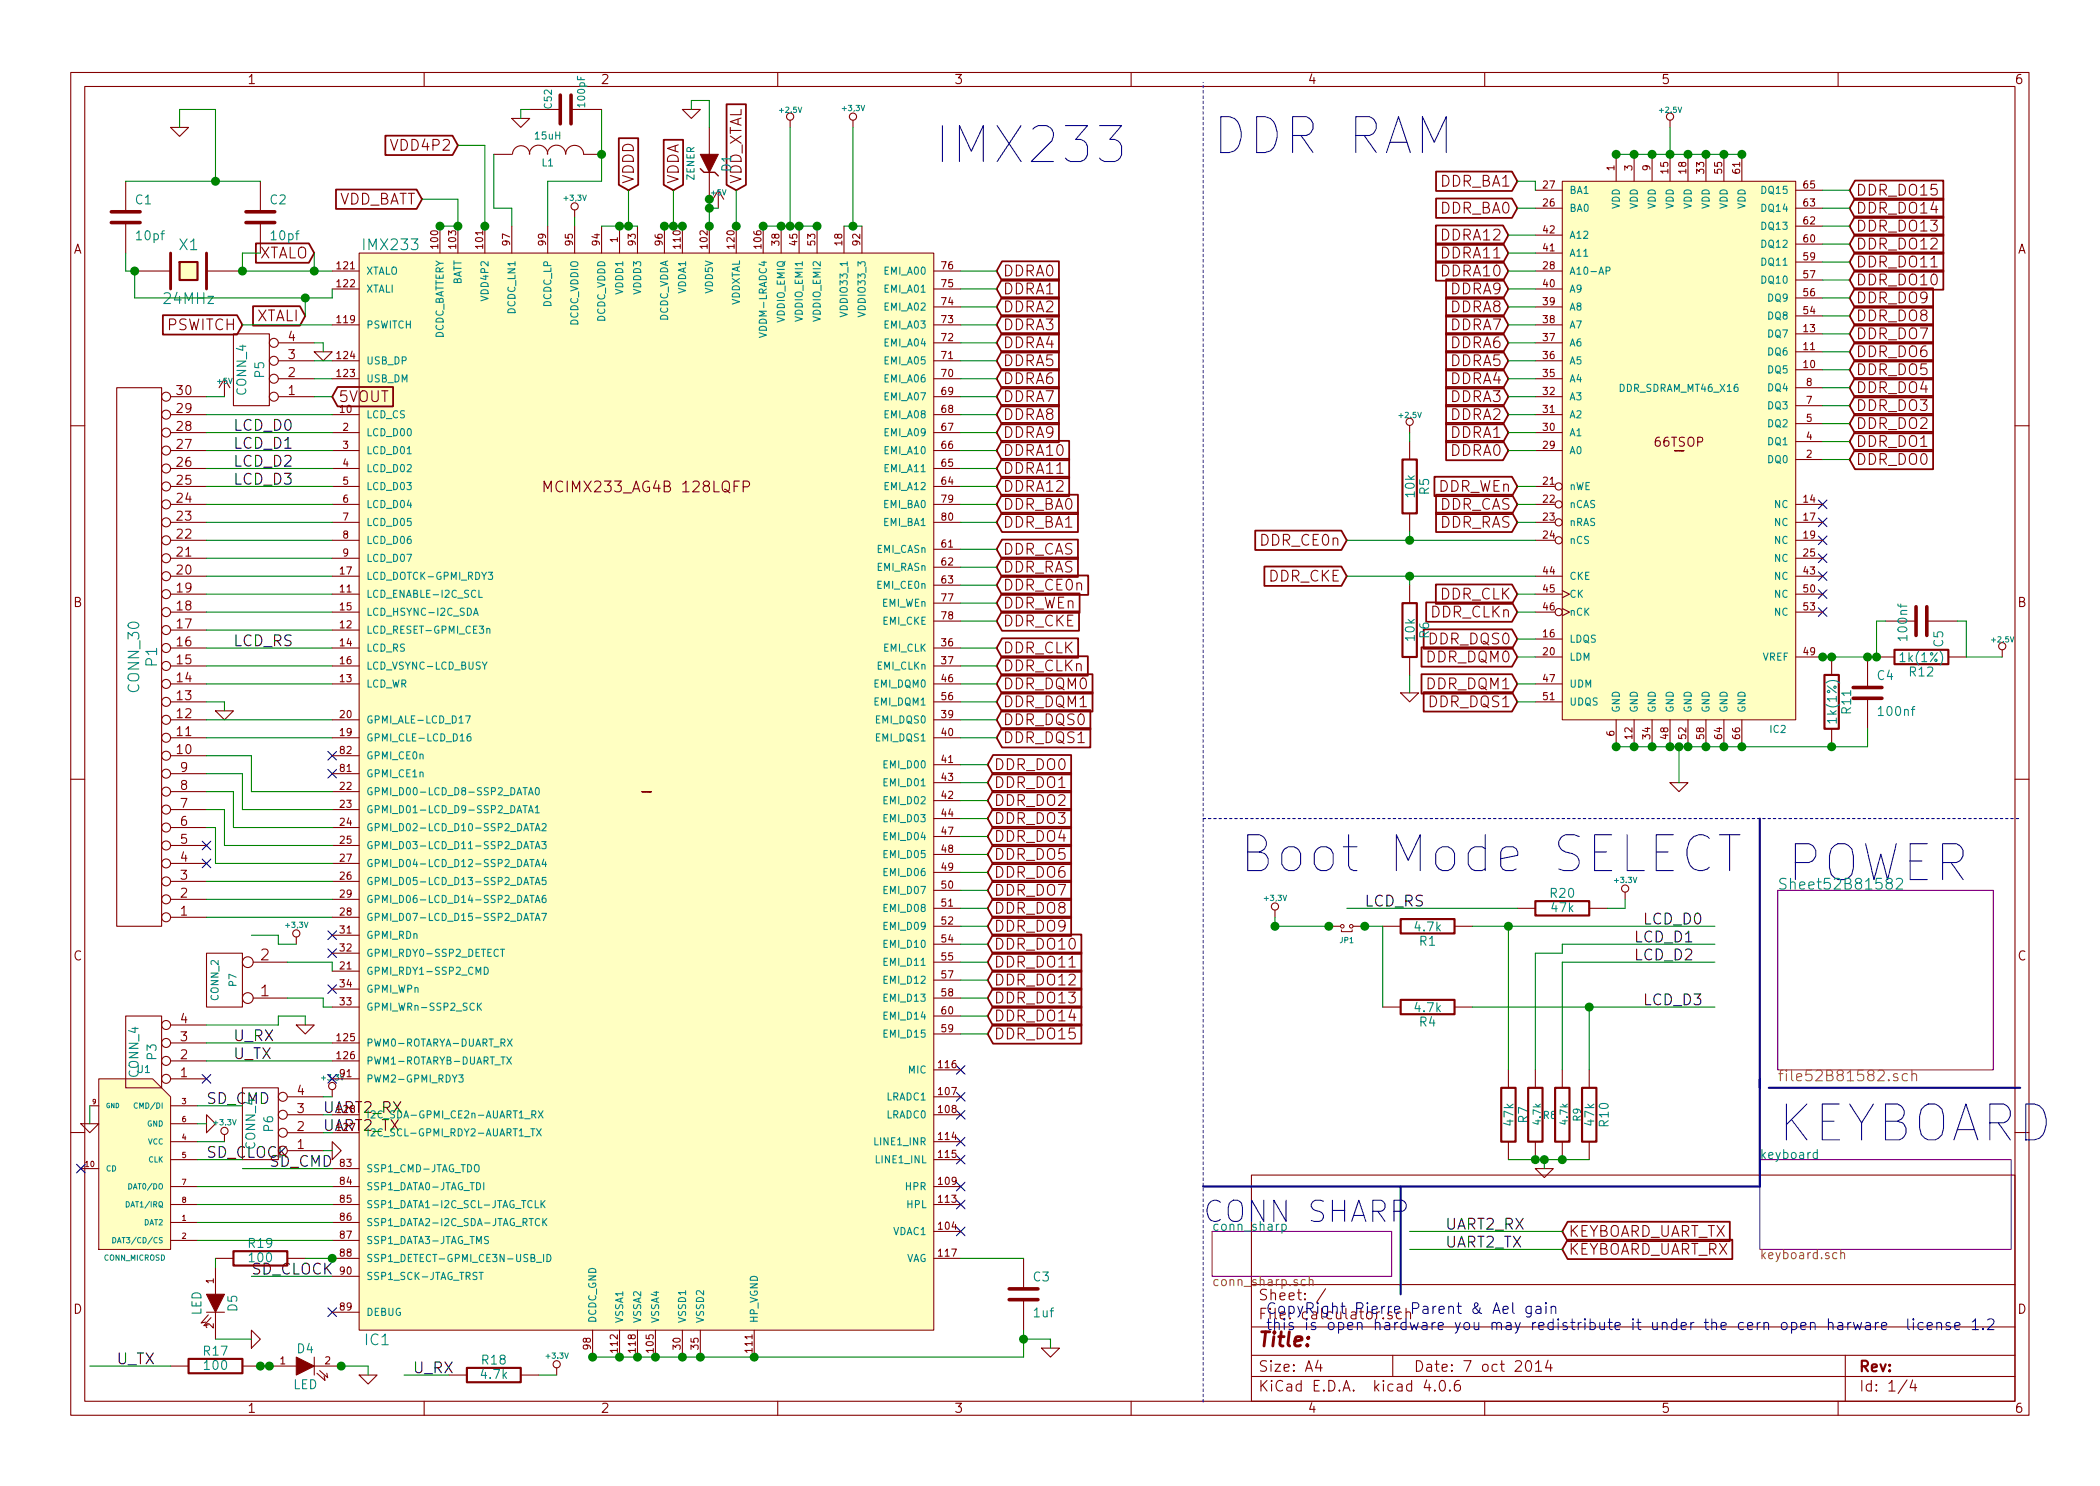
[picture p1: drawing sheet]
<svg xmlns="http://www.w3.org/2000/svg" width="297mm" height="210mm" viewBox="0 0 297 210" stroke-linecap="round" stroke-linejoin="round" font-family="sans-serif">
<defs><g id="words">
<g font-size="7.1" fill="#0000c2">
<text x="132.1" y="23.1">IMX233</text>
<text x="171.4" y="21.8">DDR RAM</text>
<text x="175.3" y="123.4">Boot Mode SELECT</text>
</g>
<g font-size="7.1" fill="#008484">
<text x="252.7" y="124.7">POWER</text>
<text x="251.5" y="161.5">KEYBOARD</text>
</g>
<text font-size="4.2" fill="#008484" x="170.2" y="173">CONN SHARP</text>
<text font-size="2.8" fill="#840000" x="178" y="190.5">Title:</text>
<g font-size="2.1" fill="#840000">
<text x="55.6" y="21.3">VDD4P2</text>
<text x="47.4" y="29">VDD_BATT</text>
<text x="89.7" y="26" transform="rotate(-90 89.7 26)">VDDD</text>
<text x="96" y="26" transform="rotate(-90 96 26)">VDDA</text>
<text x="104.9" y="26" transform="rotate(-90 104.9 26)">VDD_XTAL</text>
<text x="203.7" y="26.4">DDR_BA1</text>
<text x="262.5" y="27.7">DDR_DO15</text>
<text x="203.7" y="30.2">DDR_BA0</text>
<text x="204" y="34">DDRA12</text>
<text x="262.5" y="30.2">DDR_DO14</text>
<text x="262.5" y="32.8">DDR_DO13</text>
<text x="262.5" y="35.3">DDR_DO12</text>
<text x="36.3" y="36.6">XTALO</text>
<text x="141.9" y="41.7">DDRA1</text>
<text x="141.9" y="39.1">DDRA0</text>
<text x="204" y="36.6">DDRA11</text>
<text x="204" y="39.1">DDRA10</text>
<text x="205.1" y="41.7">DDRA9</text>
<text x="262.5" y="37.8">DDR_DO11</text>
<text x="262.5" y="40.4">DDR_DO10</text>
<text x="23.6" y="46.7">PSWITCH</text>
<text x="36.1" y="45.5">XTALI</text>
<text x="141.9" y="46.7">DDRA3</text>
<text x="141.9" y="44.2">DDRA2</text>
<text x="205.1" y="44.2">DDRA8</text>
<text x="205.1" y="46.7">DDRA7</text>
<text x="262.5" y="42.9">DDR_DO9</text>
<text x="262.5" y="45.5">DDR_DO8</text>
<text x="141.9" y="51.8">DDRA5</text>
<text x="141.9" y="49.3">DDRA4</text>
<text x="205.1" y="49.3">DDRA6</text>
<text x="205.1" y="51.8">DDRA5</text>
<text x="262.5" y="48">DDR_DO7</text>
<text x="262.5" y="50.5">DDR_DO6</text>
<text x="262.5" y="53.1">DDR_DO5</text>
<text x="47.9" y="56.9">5VOUT</text>
<text x="141.9" y="59.4">DDRA8</text>
<text x="141.9" y="56.9">DDRA7</text>
<text x="141.9" y="54.4">DDRA6</text>
<text x="205.1" y="54.4">DDRA4</text>
<text x="205.1" y="56.9">DDRA3</text>
<text x="205.1" y="59.4">DDRA2</text>
<text x="262.5" y="55.6">DDR_DO4</text>
<text x="262.5" y="58.2">DDR_DO3</text>
<text x="141.9" y="64.5">DDRA10</text>
<text x="141.9" y="62">DDRA9</text>
<text x="205.1" y="62">DDRA1</text>
<text x="205.1" y="64.5">DDRA0</text>
<text x="262.5" y="60.7">DDR_DO2</text>
<text x="262.5" y="63.2">DDR_DO1</text>
<text x="262.5" y="65.8">DDR_DO0</text>
<text x="77.7" y="69.7">MCIMX233_AG4B 128LQFP</text>
<text x="141.9" y="69.6">DDRA12</text>
<text x="141.9" y="67.1">DDRA11</text>
<text x="203.2" y="69.6">DDR_WEn</text>
<text x="141.9" y="74.7">DDR_BA1</text>
<text x="141.9" y="72.1">DDR_BA0</text>
<text x="178.4" y="77.2">DDR_CE0n</text>
<text x="203.5" y="74.7">DDR_RAS</text>
<text x="203.5" y="72.1">DDR_CAS</text>
<text x="141.9" y="83.6">DDR_CE0n</text>
<text x="141.9" y="81">DDR_RAS</text>
<text x="141.9" y="78.5">DDR_CAS</text>
<text x="179.3" y="82.3">DDR_CKE</text>
<text x="141.9" y="88.6">DDR_CKE</text>
<text x="141.9" y="86.1">DDR_WEn</text>
<text x="202.3" y="87.4">DDR_CLKn</text>
<text x="203.6" y="84.8">DDR_CLK</text>
<text x="141.9" y="95">DDR_CLKn</text>
<text x="141.9" y="92.5">DDR_CLK</text>
<text x="201.8" y="93.7">DDR_DQM0</text>
<text x="202.2" y="91.2">DDR_DQS0</text>
<text x="141.9" y="100.1">DDR_DQM1</text>
<text x="141.9" y="97.5">DDR_DQM0</text>
<text x="201.8" y="97.5">DDR_DQM1</text>
<text x="202.2" y="100.1">DDR_DQS1</text>
<text x="141.9" y="105.2">DDR_DQS1</text>
<text x="141.9" y="102.6">DDR_DQS0</text>
<text x="140.6" y="111.5">DDR_DO1</text>
<text x="140.6" y="109">DDR_DO0</text>
<text x="140.6" y="119.1">DDR_DO4</text>
<text x="140.6" y="116.6">DDR_DO3</text>
<text x="140.6" y="114">DDR_DO2</text>
<text x="140.6" y="124.2">DDR_DO6</text>
<text x="140.6" y="121.7">DDR_DO5</text>
<text x="140.6" y="131.8">DDR_DO9</text>
<text x="140.6" y="129.3">DDR_DO8</text>
<text x="140.6" y="126.7">DDR_DO7</text>
<text x="36.9" y="135.9">2</text>
<text x="140.6" y="136.9">DDR_DO11</text>
<text x="140.6" y="134.4">DDR_DO10</text>
<text x="36.9" y="141">1</text>
<text x="140.6" y="142">DDR_DO13</text>
<text x="140.6" y="139.4">DDR_DO12</text>
<text x="140.6" y="147.1">DDR_DO15</text>
<text x="140.6" y="144.5">DDR_DO14</text>
<text x="221.9" y="175">KEYBOARD_UART_TX</text>
<text x="221.9" y="177.5">KEYBOARD_UART_RX</text>
<text x="35.6" y="180.3">SD_CLOCK</text>
<text x="178" y="196.9">KiCad E.D.A. kicad 4.0.6</text>
<text x="178" y="194.1">Size: A4</text>
<text x="200" y="194.1">Date: 7 oct 2014</text>
<text x="263" y="194.1">Rev:</text>
<text x="263" y="196.9">Id: 1/4</text>
</g>
<g font-size="2.1" fill="#008484">
<text x="25.4" y="35.4">X1</text>
<text x="51.6" y="35.4">IMX233</text>
<text x="23.3" y="43">24MHz</text>
<text x="22.2" y="94.3" transform="rotate(-90 22.2 94.3)">P1</text>
<text x="19.7" y="97.8" transform="rotate(-90 19.7 97.8)">CONN_30</text>
<text x="251.5" y="125.9">Sheet52B81582</text>
<text x="51.7" y="190.3">IC1</text>
</g>
<g font-size="2.1">
<text x="33" y="63.5">LCD_D1</text>
<text x="33" y="61">LCD_D0</text>
<text x="33" y="68.6">LCD_D3</text>
<text x="33" y="66">LCD_D2</text>
<text x="33" y="91.4">LCD_RS</text>
<text x="193" y="128.3">LCD_RS</text>
<text x="232.4" y="130.8">LCD_D0</text>
<text x="231.1" y="133.3">LCD_D1</text>
<text x="231.1" y="135.9">LCD_D2</text>
<text x="232.4" y="142.2">LCD_D3</text>
<text x="33" y="149.9">U_TX</text>
<text x="33" y="147.3">U_RX</text>
<text x="29.2" y="156.2">SD_CMD</text>
<text x="29.2" y="163.8">SD_CLOCK</text>
<text x="204.5" y="174">UART2_RX</text>
<text x="204.5" y="176.5">UART2_TX</text>
<text x="16.5" y="193">U_TX</text>
<text x="58.4" y="194.3">U_RX</text>
</g>
<g font-size="2.1" fill="#848400">
<text x="251.5" y="153">file52B81582.sch</text>
<text x="178" y="184">Sheet: /</text>
</g>
<g font-size="2.1" fill="#008400">
<text x="45.7" y="157.5">UART2_RX</text>
<text x="45.7" y="160">UART2_TX</text>
<text x="38.1" y="165.1">SD_CMD</text>
</g>
<g font-size="2.1" fill="#0000c2">
<text x="179.1" y="185.9">CopyRight Pierre Parent &amp; Ael gain</text>
<text x="178" y="186.7">File: calculator.sch</text>
<text x="179.1" y="188.2">this is open hardware you may redistribute it under the cern open harware license 1.2</text>
</g>
<g font-size="1.8" fill="#840000">
<text x="35" y="11.9">1</text>
<text x="85" y="11.9">2</text>
<text x="135" y="11.9">3</text>
<text x="185" y="11.9">4</text>
<text x="235" y="11.9">5</text>
<text x="285" y="11.9">6</text>
<text x="10.4" y="35.9">A</text>
<text x="285.4" y="35.9">A</text>
<text x="40.8" y="53.3">2</text>
<text x="40.8" y="50.8">3</text>
<text x="40.8" y="48.3">4</text>
<text x="25.1" y="55.9">30</text>
<text x="25.1" y="58.4">29</text>
<text x="40.8" y="55.9">1</text>
<text x="25.1" y="63.5">27</text>
<text x="25.1" y="61">28</text>
<text x="234.1" y="63.2">66TSOP</text>
<text x="25.1" y="71.1">24</text>
<text x="25.1" y="68.6">25</text>
<text x="25.1" y="66">26</text>
<text x="25.1" y="76.2">22</text>
<text x="25.1" y="73.7">23</text>
<text x="25.1" y="81.3">20</text>
<text x="25.1" y="78.7">21</text>
<text x="25.1" y="83.8">19</text>
<text x="10.4" y="85.9">B</text>
<text x="25.1" y="88.9">17</text>
<text x="25.1" y="86.4">18</text>
<text x="285.4" y="85.9">B</text>
<text x="25.1" y="94">15</text>
<text x="25.1" y="91.4">16</text>
<text x="25.1" y="101.6">12</text>
<text x="25.1" y="99.1">13</text>
<text x="25.1" y="96.5">14</text>
<text x="25.1" y="106.7">10</text>
<text x="25.1" y="104.1">11</text>
<text x="25.6" y="111.8">8</text>
<text x="25.6" y="109.2">9</text>
<text x="25.6" y="119.4">5</text>
<text x="25.6" y="116.8">6</text>
<text x="25.6" y="114.3">7</text>
<text x="25.6" y="124.5">3</text>
<text x="25.6" y="121.9">4</text>
<text x="25.6" y="129.5">1</text>
<text x="25.6" y="127">2</text>
<text x="10.4" y="135.9">C</text>
<text x="285.4" y="135.9">C</text>
<text x="25.6" y="149.9">2</text>
<text x="25.6" y="147.3">3</text>
<text x="25.6" y="144.8">4</text>
<text x="25.6" y="152.4">1</text>
<text x="42.1" y="154.9">4</text>
<text x="42.1" y="160">2</text>
<text x="42.1" y="157.5">3</text>
<text x="42.1" y="162.6">1</text>
<text x="10.4" y="185.9">D</text>
<text x="285.4" y="185.9">D</text>
<text x="35" y="199.9">1</text>
<text x="85" y="199.9">2</text>
<text x="135" y="199.9">3</text>
<text x="185" y="199.9">4</text>
<text x="235" y="199.9">5</text>
<text x="285" y="199.9">6</text>
</g>
<g font-size="1.8" fill="#008484">
<text x="19.2" y="28.9">C1</text>
<text x="38.2" y="28.9">C2</text>
<text x="103.4" y="24.2" transform="rotate(-90 103.4 24.2)">D1</text>
<text x="19.4" y="34">10pf</text>
<text x="38.5" y="34">10pf</text>
<text x="37.4" y="53.4" transform="rotate(-90 37.4 53.4)">P5</text>
<text x="34.8" y="55.9" transform="rotate(-90 34.8 55.9)">CONN_4</text>
<text x="200.1" y="70.3" transform="rotate(-90 200.1 70.3)">10k</text>
<text x="202.1" y="69.9" transform="rotate(-90 202.1 69.9)">R5</text>
<text x="200.1" y="90.6" transform="rotate(-90 200.1 90.6)">10k</text>
<text x="202.1" y="90.3" transform="rotate(-90 202.1 90.3)">R6</text>
<text x="268.9" y="93.7">1k(1%)</text>
<text x="269.8" y="90.4" transform="rotate(-90 269.8 90.4)">100nf</text>
<text x="270.2" y="95.7">R12</text>
<text x="274.9" y="91.5" transform="rotate(-90 274.9 91.5)">C5</text>
<text x="261.8" y="100.9" transform="rotate(-90 261.8 100.9)">R11</text>
<text x="265.6" y="96.2">C4</text>
<text x="265.9" y="101.3">100nf</text>
<text x="259.8" y="102.1" transform="rotate(-90 259.8 102.1)">1k(1%)</text>
<text x="200.2" y="131.8">4.7k</text>
<text x="219.4" y="127">R20</text>
<text x="219.5" y="129.1">47k</text>
<text x="200.8" y="133.8">R1</text>
<text x="200.2" y="143.2">4.7k</text>
<text x="22.1" y="149.9" transform="rotate(-90 22.1 149.9)">P3</text>
<text x="200.8" y="145.2">R4</text>
<text x="19.6" y="152.4" transform="rotate(-90 19.6 152.4)">CONN_4</text>
<text x="38.6" y="160.1" transform="rotate(-90 38.6 160.1)">P6</text>
<text x="214.1" y="159.2" transform="rotate(-90 214.1 159.2)">47k</text>
<text x="216.1" y="158.8" transform="rotate(-90 216.1 158.8)">R7</text>
<text x="225.5" y="159.2" transform="rotate(-90 225.5 159.2)">47k</text>
<text x="227.5" y="159.4" transform="rotate(-90 227.5 159.4)">R10</text>
<text x="36.1" y="162.6" transform="rotate(-90 36.1 162.6)">CONN_4</text>
<text x="248.9" y="164">keyboard</text>
<text x="35.2" y="176.5">R19</text>
<text x="35.4" y="178.6">100</text>
<text x="171.4" y="174.1">conn_sharp</text>
<text x="33.6" y="185.5" transform="rotate(-90 33.6 185.5)">D5</text>
<text x="146.2" y="181.3">C3</text>
<text x="28.5" y="186.2" transform="rotate(-90 28.5 186.2)">LED</text>
<text x="28.9" y="191.8">R17</text>
<text x="42.1" y="191.5">D4</text>
<text x="146.3" y="186.4">1uf</text>
<text x="29" y="193.8">100</text>
<text x="41.4" y="196.5">LED</text>
<text x="68.1" y="195.1">4.7k</text>
<text x="68.2" y="193.1">R18</text>
</g>
<g font-size="1.8" fill="#848400">
<text x="248.9" y="178.1">keyboard.sch</text>
<text x="171.4" y="182">conn_sharp.sch</text>
</g>
<g font-size="1.4" fill="#008484">
<text x="78.1" y="15.3" transform="rotate(-90 78.1 15.3)">C52</text>
<text x="82.8" y="15" transform="rotate(-90 82.8 15)">100pF</text>
<text x="75.7" y="19.7">15uH</text>
<text x="76.7" y="23.5">L1</text>
<text x="98.2" y="25.5" transform="rotate(-90 98.2 25.5)">ZENER</text>
<text x="222" y="30">BA0</text>
<text x="222" y="27.4">BA1</text>
<text x="229.1" y="29.7" transform="rotate(-90 229.1 29.7)">VDD</text>
<text x="231.6" y="29.7" transform="rotate(-90 231.6 29.7)">VDD</text>
<text x="234.2" y="29.7" transform="rotate(-90 234.2 29.7)">VDD</text>
<text x="236.7" y="29.7" transform="rotate(-90 236.7 29.7)">VDD</text>
<text x="239.3" y="29.7" transform="rotate(-90 239.3 29.7)">VDD</text>
<text x="241.8" y="29.7" transform="rotate(-90 241.8 29.7)">VDD</text>
<text x="244.3" y="29.7" transform="rotate(-90 244.3 29.7)">VDD</text>
<text x="246.9" y="29.7" transform="rotate(-90 246.9 29.7)">VDD</text>
<text x="249.3" y="30">DQ14</text>
<text x="249.3" y="27.4">DQ15</text>
<text x="222" y="33.8">A12</text>
<text x="249.3" y="35">DQ12</text>
<text x="249.3" y="32.5">DQ13</text>
<text x="51.8" y="38.9">XTALO</text>
<text x="51.8" y="41.4">XTALI</text>
<text x="65.3" y="40.6" transform="rotate(-90 65.3 40.6)">BATT</text>
<text x="88.1" y="41.6" transform="rotate(-90 88.1 41.6)">VDDD1</text>
<text x="90.7" y="41.6" transform="rotate(-90 90.7 41.6)">VDDD3</text>
<text x="97" y="41.6" transform="rotate(-90 97 41.6)">VDDA1</text>
<text x="100.8" y="41.5" transform="rotate(-90 100.8 41.5)">VDD5V</text>
<text x="125.2" y="41.4">EMI_A01</text>
<text x="125.2" y="38.9">EMI_A00</text>
<text x="222" y="41.4">A9</text>
<text x="222" y="36.3">A11</text>
<text x="222" y="38.9">A10-AP</text>
<text x="249.3" y="40.1">DQ10</text>
<text x="249.3" y="37.6">DQ11</text>
<text x="51.8" y="46.5">PSWITCH</text>
<text x="69.1" y="42.3" transform="rotate(-90 69.1 42.3)">VDD4P2</text>
<text x="72.9" y="44.4" transform="rotate(-90 72.9 44.4)">DCDC_LN1</text>
<text x="78" y="43.5" transform="rotate(-90 78 43.5)">DCDC_LP</text>
<text x="81.8" y="46.2" transform="rotate(-90 81.8 46.2)">DCDC_VDDIO</text>
<text x="85.6" y="45.7" transform="rotate(-90 85.6 45.7)">DCDC_VDDD</text>
<text x="94.5" y="45.7" transform="rotate(-90 94.5 45.7)">DCDC_VDDA</text>
<text x="104.6" y="43.5" transform="rotate(-90 104.6 43.5)">VDDXTAL</text>
<text x="108.5" y="47.2" transform="rotate(-90 108.5 47.2)">VDDM-LRADC4</text>
<text x="111" y="45.7" transform="rotate(-90 111 45.7)">VDDIO_EMIQ</text>
<text x="113.5" y="45.4" transform="rotate(-90 113.5 45.4)">VDDIO_EMI1</text>
<text x="116.1" y="45.4" transform="rotate(-90 116.1 45.4)">VDDIO_EMI2</text>
<text x="119.9" y="44.4" transform="rotate(-90 119.9 44.4)">VDDIO33_1</text>
<text x="122.4" y="44.4" transform="rotate(-90 122.4 44.4)">VDDIO33_3</text>
<text x="125.2" y="46.5">EMI_A03</text>
<text x="125.2" y="43.9">EMI_A02</text>
<text x="222" y="46.5">A7</text>
<text x="222" y="43.9">A8</text>
<text x="250.1" y="47.7">DQ7</text>
<text x="250.1" y="45.2">DQ8</text>
<text x="250.1" y="42.7">DQ9</text>
<text x="51.8" y="51.6">USB_DP</text>
<text x="62.7" y="48.4" transform="rotate(-90 62.7 48.4)">DCDC_BATTERY</text>
<text x="125.2" y="51.6">EMI_A05</text>
<text x="125.2" y="49">EMI_A04</text>
<text x="222" y="51.6">A5</text>
<text x="222" y="49">A6</text>
<text x="250.1" y="52.8">DQ5</text>
<text x="250.1" y="50.3">DQ6</text>
<text x="51.8" y="59.2">LCD_CS</text>
<text x="51.8" y="54.1">USB_DM</text>
<text x="125.2" y="54.1">EMI_A06</text>
<text x="125.2" y="59.2">EMI_A08</text>
<text x="125.2" y="56.6">EMI_A07</text>
<text x="222" y="59.2">A2</text>
<text x="222" y="56.6">A3</text>
<text x="222" y="54.1">A4</text>
<text x="229.1" y="55.4">DDR_SDRAM_MT46_X16</text>
<text x="250.1" y="57.9">DQ3</text>
<text x="250.1" y="55.4">DQ4</text>
<text x="51.8" y="61.7">LCD_D00</text>
<text x="51.8" y="64.3">LCD_D01</text>
<text x="125.2" y="64.3">EMI_A10</text>
<text x="125.2" y="61.7">EMI_A09</text>
<text x="222" y="61.7">A1</text>
<text x="222" y="64.3">A0</text>
<text x="250.1" y="65.5">DQ0</text>
<text x="250.1" y="63">DQ1</text>
<text x="250.1" y="60.4">DQ2</text>
<text x="51.8" y="66.8">LCD_D02</text>
<text x="51.8" y="69.3">LCD_D03</text>
<text x="51.8" y="71.9">LCD_D04</text>
<text x="124.9" y="71.9">EMI_BA0</text>
<text x="125.2" y="69.3">EMI_A12</text>
<text x="125.2" y="66.8">EMI_A11</text>
<text x="222" y="69.3">nWE</text>
<text x="222" y="71.9">nCAS</text>
<text x="251" y="71.9">NC</text>
<text x="51.8" y="74.4">LCD_D05</text>
<text x="51.8" y="77">LCD_D06</text>
<text x="124.9" y="74.4">EMI_BA1</text>
<text x="222" y="74.4">nRAS</text>
<text x="222" y="77">nCS</text>
<text x="251" y="74.4">NC</text>
<text x="251" y="77">NC</text>
<text x="51.8" y="79.5">LCD_D07</text>
<text x="51.8" y="82">LCD_DOTCK-GPMI_RDY3</text>
<text x="123.9" y="78.2">EMI_CASn</text>
<text x="123.9" y="80.8">EMI_RASn</text>
<text x="124.2" y="83.3">EMI_CE0n</text>
<text x="222" y="82">CKE</text>
<text x="251" y="82">NC</text>
<text x="251" y="79.5">NC</text>
<text x="51.8" y="84.6">LCD_ENABLE-I2C_SCL</text>
<text x="51.8" y="89.7">LCD_RESET-GPMI_CE3n</text>
<text x="51.8" y="87.1">LCD_HSYNC-I2C_SDA</text>
<text x="124.6" y="85.8">EMI_WEn</text>
<text x="124.8" y="88.4">EMI_CKE</text>
<text x="222" y="84.6">CK</text>
<text x="222" y="87.1">nCK</text>
<text x="251" y="84.6">NC</text>
<text x="251" y="87.1">NC</text>
<text x="51.8" y="92.2">LCD_RS</text>
<text x="51.8" y="94.7">LCD_VSYNC-LCD_BUSY</text>
<text x="124" y="94.7">EMI_CLKn</text>
<text x="124.8" y="92.2">EMI_CLK</text>
<text x="222" y="93.5">LDM</text>
<text x="222" y="90.9">LDQS</text>
<text x="249.2" y="93.5">VREF</text>
<text x="51.8" y="97.3">LCD_WR</text>
<text x="123.7" y="97.3">EMI_DQM0</text>
<text x="123.7" y="99.8">EMI_DQM1</text>
<text x="222" y="99.8">UDQS</text>
<text x="222" y="97.3">UDM</text>
<text x="229.1" y="100.8" transform="rotate(-90 229.1 100.8)">GND</text>
<text x="231.6" y="100.8" transform="rotate(-90 231.6 100.8)">GND</text>
<text x="234.2" y="100.8" transform="rotate(-90 234.2 100.8)">GND</text>
<text x="236.7" y="100.8" transform="rotate(-90 236.7 100.8)">GND</text>
<text x="239.3" y="100.8" transform="rotate(-90 239.3 100.8)">GND</text>
<text x="241.8" y="100.8" transform="rotate(-90 241.8 100.8)">GND</text>
<text x="244.3" y="100.8" transform="rotate(-90 244.3 100.8)">GND</text>
<text x="246.9" y="100.8" transform="rotate(-90 246.9 100.8)">GND</text>
<text x="51.8" y="102.4">GPMI_ALE-LCD_D17</text>
<text x="51.8" y="107.4">GPMI_CE0n</text>
<text x="51.8" y="104.9">GPMI_CLE-LCD_D16</text>
<text x="123.9" y="104.9">EMI_DQS1</text>
<text x="123.9" y="102.4">EMI_DQS0</text>
<text x="250.4" y="103.7">IC2</text>
<text x="51.8" y="110">GPMI_CE1n</text>
<text x="51.8" y="112.5">GPMI_D00-LCD_D8-SSP2_DATA0</text>
<text x="125.2" y="108.7">EMI_D00</text>
<text x="125.2" y="113.8">EMI_D02</text>
<text x="125.2" y="111.2">EMI_D01</text>
<text x="51.8" y="115.1">GPMI_D01-LCD_D9-SSP2_DATA1</text>
<text x="51.8" y="117.6">GPMI_D02-LCD_D10-SSP2_DATA2</text>
<text x="125.2" y="116.3">EMI_D03</text>
<text x="125.2" y="118.9">EMI_D04</text>
<text x="51.8" y="120.1">GPMI_D03-LCD_D11-SSP2_DATA3</text>
<text x="51.8" y="125.2">GPMI_D05-LCD_D13-SSP2_DATA5</text>
<text x="51.8" y="122.7">GPMI_D04-LCD_D12-SSP2_DATA4</text>
<text x="125.2" y="121.4">EMI_D05</text>
<text x="125.2" y="123.9">EMI_D06</text>
<text x="51.8" y="130.3">GPMI_D07-LCD_D15-SSP2_DATA7</text>
<text x="51.8" y="127.8">GPMI_D06-LCD_D14-SSP2_DATA6</text>
<text x="125.2" y="126.5">EMI_D07</text>
<text x="125.2" y="129">EMI_D08</text>
<text x="125.2" y="131.6">EMI_D09</text>
<text x="51.8" y="137.9">GPMI_RDY1-SSP2_CMD</text>
<text x="51.8" y="132.8">GPMI_RDn</text>
<text x="51.8" y="135.4">GPMI_RDY0-SSP2_DETECT</text>
<text x="125.2" y="134.1">EMI_D10</text>
<text x="125.2" y="136.6">EMI_D11</text>
<text x="30.9" y="141.5" transform="rotate(-90 30.9 141.5)">CONN_2</text>
<text x="33.5" y="139.5" transform="rotate(-90 33.5 139.5)">P7</text>
<text x="51.8" y="143">GPMI_WRn-SSP2_SCK</text>
<text x="51.8" y="140.5">GPMI_WPn</text>
<text x="125.2" y="139.2">EMI_D12</text>
<text x="125.2" y="141.7">EMI_D13</text>
<text x="51.8" y="148.1">PWM0-ROTARYA-DUART_RX</text>
<text x="125.2" y="144.3">EMI_D14</text>
<text x="125.2" y="146.8">EMI_D15</text>
<text x="19.4" y="151.8">U1</text>
<text x="51.8" y="153.2">PWM2-GPMI_RDY3</text>
<text x="51.8" y="150.6">PWM1-ROTARYB-DUART_TX</text>
<text x="125.3" y="155.7">LRADC1</text>
<text x="128.5" y="151.9">MIC</text>
<text x="51.8" y="160.8">I2C_SCL-GPMI_RDY2-AUART1_TX</text>
<text x="51.8" y="158.2">I2C_SDA-GPMI_CE2n-AUART1_RX</text>
<text x="125.3" y="158.2">LRADC0</text>
<text x="217.9" y="159" transform="rotate(-90 217.9 159)">4.7k</text>
<text x="218.3" y="158.3">R8</text>
<text x="221.7" y="159" transform="rotate(-90 221.7 159)">4.7k</text>
<text x="223.6" y="158.6" transform="rotate(-90 223.6 158.6)">R9</text>
<text x="51.8" y="165.9">SSP1_CMD-JTAG_TDO</text>
<text x="123.8" y="162">LINE1_INR</text>
<text x="124" y="164.6">LINE1_INL</text>
<text x="51.8" y="168.4">SSP1_DATA0-JTAG_TDI</text>
<text x="51.8" y="170.9">SSP1_DATA1-I2C_SCL-JTAG_TCLK</text>
<text x="51.8" y="173.5">SSP1_DATA2-I2C_SDA-JTAG_RTCK</text>
<text x="128.1" y="168.4">HPR</text>
<text x="128.2" y="170.9">HPL</text>
<text x="51.8" y="176">SSP1_DATA3-JTAG_TMS</text>
<text x="51.8" y="178.6">SSP1_DETECT-GPMI_CE3N-USB_ID</text>
<text x="126.3" y="174.7">VDAC1</text>
<text x="128" y="178.6">VAG</text>
<text x="51.8" y="181.1">SSP1_SCK-JTAG_TRST</text>
<text x="51.8" y="186.2">DEBUG</text>
<text x="84.3" y="187.2" transform="rotate(-90 84.3 187.2)">DCDC_GND</text>
<text x="88.1" y="187.2" transform="rotate(-90 88.1 187.2)">VSSA1</text>
<text x="90.7" y="187.2" transform="rotate(-90 90.7 187.2)">VSSA2</text>
<text x="93.2" y="187.2" transform="rotate(-90 93.2 187.2)">VSSA4</text>
<text x="97" y="187.2" transform="rotate(-90 97 187.2)">VSSD1</text>
<text x="99.6" y="187.2" transform="rotate(-90 99.6 187.2)">VSSD2</text>
<text x="107.2" y="187.2" transform="rotate(-90 107.2 187.2)">HP_VGND</text>
</g>
<g font-size="1.4" fill="#840000">
<text x="218.3" y="29.2">26</text>
<text x="218.3" y="26.7">27</text>
<text x="228.3" y="24.1" transform="rotate(-90 228.3 24.1)">1</text>
<text x="230.9" y="24.1" transform="rotate(-90 230.9 24.1)">3</text>
<text x="233.4" y="24.1" transform="rotate(-90 233.4 24.1)">9</text>
<text x="236" y="24.5" transform="rotate(-90 236 24.5)">15</text>
<text x="238.5" y="24.5" transform="rotate(-90 238.5 24.5)">18</text>
<text x="241" y="24.5" transform="rotate(-90 241 24.5)">33</text>
<text x="243.6" y="24.5" transform="rotate(-90 243.6 24.5)">55</text>
<text x="246.1" y="24.5" transform="rotate(-90 246.1 24.5)">61</text>
<text x="255.1" y="29.2">63</text>
<text x="255.1" y="26.7">65</text>
<text x="62" y="35.1" transform="rotate(-90 62 35.1)">100</text>
<text x="64.5" y="35.1" transform="rotate(-90 64.5 35.1)">103</text>
<text x="68.3" y="35.1" transform="rotate(-90 68.3 35.1)">101</text>
<text x="72.1" y="34.7" transform="rotate(-90 72.1 34.7)">97</text>
<text x="77.2" y="34.7" transform="rotate(-90 77.2 34.7)">99</text>
<text x="81" y="34.7" transform="rotate(-90 81 34.7)">95</text>
<text x="84.8" y="34.7" transform="rotate(-90 84.8 34.7)">94</text>
<text x="87.4" y="34.3" transform="rotate(-90 87.4 34.3)">1</text>
<text x="89.9" y="34.7" transform="rotate(-90 89.9 34.7)">93</text>
<text x="93.7" y="34.7" transform="rotate(-90 93.7 34.7)">96</text>
<text x="96.3" y="35.1" transform="rotate(-90 96.3 35.1)">110</text>
<text x="100.1" y="35.1" transform="rotate(-90 100.1 35.1)">102</text>
<text x="103.9" y="35.1" transform="rotate(-90 103.9 35.1)">120</text>
<text x="107.7" y="35.1" transform="rotate(-90 107.7 35.1)">106</text>
<text x="110.2" y="34.7" transform="rotate(-90 110.2 34.7)">38</text>
<text x="112.8" y="34.7" transform="rotate(-90 112.8 34.7)">45</text>
<text x="115.3" y="34.7" transform="rotate(-90 115.3 34.7)">53</text>
<text x="119.1" y="34.7" transform="rotate(-90 119.1 34.7)">18</text>
<text x="121.7" y="34.7" transform="rotate(-90 121.7 34.7)">92</text>
<text x="218.3" y="35.6">41</text>
<text x="218.3" y="33">42</text>
<text x="255.1" y="34.3">60</text>
<text x="255.1" y="31.7">62</text>
<text x="47.7" y="38.1">121</text>
<text x="47.7" y="40.6">122</text>
<text x="133.2" y="40.6">75</text>
<text x="133.2" y="38.1">76</text>
<text x="218.3" y="40.6">40</text>
<text x="218.3" y="38.1">28</text>
<text x="255.1" y="41.9">56</text>
<text x="255.1" y="39.4">57</text>
<text x="255.1" y="36.8">59</text>
<text x="47.7" y="45.7">119</text>
<text x="133.2" y="45.7">73</text>
<text x="133.2" y="43.2">74</text>
<text x="218.3" y="45.7">38</text>
<text x="218.3" y="43.2">39</text>
<text x="255.1" y="47">13</text>
<text x="255.1" y="44.4">54</text>
<text x="47.7" y="53.3">123</text>
<text x="47.7" y="50.8">124</text>
<text x="133.2" y="53.3">70</text>
<text x="133.2" y="50.8">71</text>
<text x="133.2" y="48.3">72</text>
<text x="218.3" y="53.3">35</text>
<text x="218.3" y="50.8">36</text>
<text x="218.3" y="48.3">37</text>
<text x="255.1" y="52.1">10</text>
<text x="255.1" y="49.5">11</text>
<text x="48.1" y="58.4">10</text>
<text x="133.2" y="58.4">68</text>
<text x="133.2" y="55.9">69</text>
<text x="218.3" y="58.4">31</text>
<text x="218.3" y="55.9">32</text>
<text x="255.5" y="59.7">5</text>
<text x="255.5" y="57.1">7</text>
<text x="255.5" y="54.6">8</text>
<text x="48.5" y="61">2</text>
<text x="48.5" y="63.5">3</text>
<text x="133.2" y="63.5">66</text>
<text x="133.2" y="61">67</text>
<text x="218.3" y="61">30</text>
<text x="218.3" y="63.5">29</text>
<text x="255.5" y="64.8">2</text>
<text x="255.5" y="62.2">4</text>
<text x="48.5" y="66">4</text>
<text x="48.5" y="68.6">5</text>
<text x="48.5" y="71.1">6</text>
<text x="133.2" y="68.6">64</text>
<text x="133.2" y="66">65</text>
<text x="133.2" y="71.1">79</text>
<text x="218.3" y="68.6">21</text>
<text x="218.3" y="71.1">22</text>
<text x="255.1" y="71.1">14</text>
<text x="48.5" y="73.7">7</text>
<text x="48.5" y="76.2">8</text>
<text x="133.2" y="73.7">80</text>
<text x="133.2" y="77.5">61</text>
<text x="218.3" y="73.7">23</text>
<text x="218.3" y="76.2">24</text>
<text x="255.1" y="73.7">17</text>
<text x="255.1" y="76.2">19</text>
<text x="48.1" y="83.8">11</text>
<text x="48.1" y="81.3">17</text>
<text x="48.5" y="78.7">9</text>
<text x="133.2" y="80">62</text>
<text x="133.2" y="82.5">63</text>
<text x="218.3" y="81.3">44</text>
<text x="218.3" y="83.8">45</text>
<text x="255.1" y="83.8">50</text>
<text x="255.1" y="81.3">43</text>
<text x="255.1" y="78.7">25</text>
<text x="48.1" y="88.9">12</text>
<text x="48.1" y="86.4">15</text>
<text x="133.2" y="85.1">77</text>
<text x="133.2" y="87.6">78</text>
<text x="218.3" y="86.4">46</text>
<text x="255.1" y="86.4">53</text>
<text x="48.1" y="91.4">14</text>
<text x="48.1" y="94">16</text>
<text x="133.2" y="91.4">36</text>
<text x="133.2" y="94">37</text>
<text x="218.3" y="92.7">20</text>
<text x="218.3" y="90.2">16</text>
<text x="255.1" y="92.7">49</text>
<text x="48.1" y="101.6">20</text>
<text x="48.1" y="96.5">13</text>
<text x="133.2" y="96.5">46</text>
<text x="133.2" y="99.1">56</text>
<text x="133.2" y="101.6">39</text>
<text x="218.3" y="99.1">51</text>
<text x="218.3" y="96.5">47</text>
<text x="48.1" y="106.7">82</text>
<text x="48.1" y="104.1">19</text>
<text x="133.2" y="104.1">40</text>
<text x="133.2" y="107.9">41</text>
<text x="228.3" y="104.1" transform="rotate(-90 228.3 104.1)">6</text>
<text x="230.9" y="104.5" transform="rotate(-90 230.9 104.5)">12</text>
<text x="233.4" y="104.5" transform="rotate(-90 233.4 104.5)">34</text>
<text x="236" y="104.5" transform="rotate(-90 236 104.5)">48</text>
<text x="238.5" y="104.5" transform="rotate(-90 238.5 104.5)">52</text>
<text x="241" y="104.5" transform="rotate(-90 241 104.5)">58</text>
<text x="243.6" y="104.5" transform="rotate(-90 243.6 104.5)">64</text>
<text x="246.1" y="104.5" transform="rotate(-90 246.1 104.5)">66</text>
<text x="48.1" y="109.2">81</text>
<text x="48.1" y="111.8">22</text>
<text x="133.2" y="113">42</text>
<text x="133.2" y="110.5">43</text>
<text x="48.1" y="114.3">23</text>
<text x="48.1" y="116.8">24</text>
<text x="48.1" y="119.4">25</text>
<text x="133.2" y="115.6">44</text>
<text x="133.2" y="118.1">47</text>
<text x="48.1" y="124.5">26</text>
<text x="48.1" y="121.9">27</text>
<text x="133.2" y="125.7">50</text>
<text x="133.2" y="120.6">48</text>
<text x="133.2" y="123.2">49</text>
<text x="48.1" y="129.5">28</text>
<text x="48.1" y="127">29</text>
<text x="133.2" y="128.3">51</text>
<text x="133.2" y="130.8">52</text>
<text x="48.1" y="137.2">21</text>
<text x="48.1" y="132.1">31</text>
<text x="48.1" y="134.6">32</text>
<text x="133.2" y="133.3">54</text>
<text x="133.2" y="135.9">55</text>
<text x="48.1" y="142.2">33</text>
<text x="48.1" y="139.7">34</text>
<text x="133.2" y="143.5">60</text>
<text x="133.2" y="138.4">57</text>
<text x="133.2" y="141">58</text>
<text x="47.7" y="147.3">125</text>
<text x="47.7" y="149.9">126</text>
<text x="133.2" y="146">59</text>
<text x="48.1" y="152.4">91</text>
<text x="132.8" y="151.1">116</text>
<text x="132.8" y="154.9">107</text>
<text x="132.8" y="161.3">114</text>
<text x="132.8" y="157.5">108</text>
<text x="48.1" y="165.1">83</text>
<text x="48.1" y="167.6">84</text>
<text x="132.8" y="163.8">115</text>
<text x="132.8" y="167.6">109</text>
<text x="48.1" y="170.2">85</text>
<text x="48.1" y="172.7">86</text>
<text x="132.8" y="170.2">113</text>
<text x="132.8" y="174">104</text>
<text x="48.1" y="175.3">87</text>
<text x="48.1" y="177.8">88</text>
<text x="132.8" y="177.8">117</text>
<text x="30.2" y="181.6" transform="rotate(-90 30.2 181.6)">1</text>
<text x="48.1" y="180.3">90</text>
<text x="48.1" y="185.4">89</text>
<text x="30.2" y="188" transform="rotate(-90 30.2 188)">2</text>
<text x="83.6" y="190.9" transform="rotate(-90 83.6 190.9)">98</text>
<text x="87.4" y="191.3" transform="rotate(-90 87.4 191.3)">112</text>
<text x="89.9" y="191.3" transform="rotate(-90 89.9 191.3)">118</text>
<text x="92.5" y="191.3" transform="rotate(-90 92.5 191.3)">105</text>
<text x="96.3" y="190.9" transform="rotate(-90 96.3 190.9)">30</text>
<text x="98.8" y="190.9" transform="rotate(-90 98.8 190.9)">35</text>
<text x="106.4" y="191.3" transform="rotate(-90 106.4 191.3)">111</text>
<text x="39.6" y="193">1</text>
<text x="46" y="193">2</text>
</g>
<g font-size="1.4">
<text x="47.7" y="160">127</text>
<text x="47.7" y="157.5">128</text>
</g>
<g font-size="1.1" fill="#008484">
<text x="110.4" y="15.9">+2.5V</text>
<text x="119.3" y="15.7">+3,3V</text>
<text x="234.8" y="15.9">+2.5V</text>
<text x="79.9" y="28.4">+3,3V</text>
<text x="100.6" y="27.6">+5V</text>
<text x="30.8" y="54.3">+5V</text>
<text x="198" y="59.1">+2.5V</text>
<text x="281.8" y="90.9">+2.5V</text>
<text x="228.5" y="124.9">+3.3V</text>
<text x="40.5" y="131.3">+3,3V</text>
<text x="178.9" y="127.5">+3,3V</text>
<text x="189.6" y="133.4">JP1</text>
<text x="19.3" y="156.8">CMD/DI</text>
<text x="20.8" y="159.4">GND</text>
<text x="20.9" y="161.9">VCC</text>
<text x="30.4" y="159.2">+3.3V</text>
<text x="15" y="165.7">CD</text>
<text x="20.9" y="164.5">CLK</text>
<text x="18.2" y="170.8">DAT1/IRQ</text>
<text x="18.5" y="168.3">DAT0/DO</text>
<text x="20.3" y="173.3">DAT2</text>
<text x="14.7" y="178.4">CONN_MICROSD</text>
<text x="16.7" y="175.9">DAT3/CD/CS</text>
<text x="77.3" y="192.2">+3.3V</text>
</g>
<text font-size="1.1" fill="#000084" x="45.6" y="152.9">+3,3V</text>
<g font-size="1.1" fill="#840000">
<text x="25.8" y="156.2">3</text>
<text x="25.8" y="161.3">4</text>
<text x="25.8" y="158.7">6</text>
<text x="12.1" y="165.1">10</text>
<text x="25.8" y="163.8">5</text>
<text x="25.8" y="167.6">7</text>
<text x="25.8" y="172.7">1</text>
<text x="25.8" y="170.2">8</text>
<text x="25.8" y="175.3">2</text>
</g>
<text font-size=".9" fill="#840000" x="13.1" y="156.2">9</text>
<text font-size=".9" fill="#008484" x="15" y="156.8">GND</text>
</g></defs>
<g fill="none" stroke="#840000" stroke-width=".15">
<path d="M10 10.3h277v189.9h-277zM12 12.2h273v186.1h-273zM24.1 18h2.6l-1.3 1.3zM60 10.3v1.9M72.4 16.8h2.5l-1.2 1.2zM74.9 15.5h4.3M80.8 15.5h4.3M96.5 15.5h2.6l-1.3 1.3zM100.3 18v3.8M110 10.3v1.9M111.8 17v1M120.6 17v1"/>
<path d="M160 10.3v1.9M210 10.3v1.9M236.2 17v1M260 10.3v1.9M17.8 25.6v4.4M17.8 31.5v4.3M19 38.3h5.1M29.2 38.3h5.1M36.8 25.6v4.4M36.8 31.5v4.3M47 38.3h3.8M62.2 32v3.8"/>
<path d="M64.8 32v3.8M68.6 32v3.8M69.8 21.8h2.6M72.4 32v3.8M72.5 21.8a1.22 1.22 0 0 1 1.2-1.2 1.22 1.22 0 0 1 1.2 1.2M74.9 21.8a1.3 1.3 0 0 1 1.3-1.3 1.3 1.3 0 0 1 1.3 1.3M77.4 21.8a1.3 1.3 0 0 1 1.3-1.3 1.3 1.3 0 0 1 1.3 1.3 1.27 1.27 0 0 1 1.3-1.2 1.27 1.27 0 0 1 1.2 1.2M77.5 32v3.8M81.3 29.7v1M81.3 32v3.8M82.5 21.8h2.6M85.1 32v3.8"/>
<path d="M87.6 32v3.8M90.2 32v3.8M94 32v3.8M96.5 32v3.8M100.3 24.4v3.8M100.3 32v3.8M101.6 26.9l-.8 1.3M101.6 26.9v2.6M101.6 26.9l.8 1.3M104.1 32v3.8M107.9 32v3.8M110.5 32v3.8"/>
<path d="M113 32v3.8M115.6 32v3.8M119.4 32v3.8M121.9 32v3.8M132.1 38.3h3.8M217.2 38.3h3.8M217.2 35.8h3.8M217.2 33.3h3.8M217.2 29.5h3.8M217.2 26.9h3.8M228.6 21.8v3.8M231.1 21.8v3.8"/>
<path d="M233.7 21.8v3.8M236.2 21.8v3.8M238.8 21.8v3.8M241.3 21.8v3.8M243.8 21.8v3.8M246.4 21.8v3.8M254 34.5h3.8M254 32h3.8M254 29.5h3.8M254 26.9h3.8M254 39.6h3.8M254 37.1h3.8"/>
<path d="M16.5 54.9h6.4v76.2h-6.4zM24.1 58.7h5.1M24.1 56.1h5.1M31.7 53.6l-.7 1.3M31.7 53.6v2.5M31.7 53.6l.8 1.3M33 47.2h5.1v10.2h-5.1zM39.4 56.1h5M39.4 53.6h5M39.4 51h5M39.4 48.5h5M44.4 49.8h2.6l-1.3 1.2z"/>
<path d="M47 40.9h3.8M47 58.7h3.8M47 53.6h3.8M47 51h3.8M47 46h3.8M132.1 40.9h3.8M132.1 58.7h3.8M132.1 56.1h3.8M132.1 53.6h3.8M132.1 51h3.8M132.1 48.5h3.8M132.1 46h3.8"/>
<path d="M132.1 43.4h3.8M217.2 40.9h3.8M217.2 58.7h3.8M217.2 56.1h3.8M217.2 53.6h3.8M217.2 51h3.8M217.2 48.5h3.8M217.2 46h3.8M217.2 43.4h3.8M254 59.9h3.8M254 57.4h3.8M254 54.9h3.8"/>
<path d="M254 52.3h3.8M254 49.8h3.8M254 47.2h3.8M254 44.7h3.8M254 42.2h3.8M10 60.2h2M24.1 61.2h5.1M24.1 68.8h5.1M24.1 71.4h5.1M24.1 73.9h5.1M24.1 76.4h5.1M24.1 79h5.1"/>
<path d="M24.1 63.7h5.1M24.1 66.3h5.1M47 61.2h3.8M47 68.8h3.8M47 71.4h3.8M47 73.9h3.8M47 76.4h3.8M47 79h3.8M47 63.7h3.8M47 66.3h3.8M77 69.6v-1.5l.5 1.1 .5-1.1v1.5M105.1 68.9h.6a.42 .42 0 0 0 .3-.4 .42 .42 0 0 0-.3-.4h-.6v1.5"/>
<path d="M132.1 61.2h3.8M132.1 68.8h3.8M132.1 71.4h3.8M132.1 73.9h3.8M132.1 63.7h3.8M132.1 66.3h3.8M132.1 77.7h3.8M199.4 60.2v1M199.4 62.5v2.5M199.4 72.6v2.6M217.2 61.2h3.8M217.2 68.8h2.8"/>
<path d="M217.2 71.4h2.8M217.2 73.9h2.8M217.2 76.4h2.8M217.2 63.7h3.8M254 65h3.8M254 62.5h3.8M254 71.4h3.8M254 73.9h3.8M254 76.4h3.8M254 79h3.8M285 60.2h2M24.1 84.1h5.1"/>
<path d="M24.1 99.3h5.1M24.1 81.5h5.1M24.1 86.6h5.1M24.1 96.8h5.1M24.1 89.1h5.1M24.1 91.7h5.1M24.1 94.2h5.1M47 84.1h3.8M47 81.5h3.8M47 86.6h3.8M47 96.8h3.8M47 89.1h3.8"/>
<path d="M47 91.7h3.8M47 94.2h3.8M132.1 87.9h3.8M132.1 99.3h3.8M132.1 96.8h3.8M132.1 80.3h3.8M132.1 82.8h3.8M132.1 91.7h3.8M132.1 94.2h3.8M132.1 85.3h3.8M198.1 98h2.6l-1.3 1.3zM199.4 82.8v2.5"/>
<path d="M199.4 93v2.5M217.2 93h3.8M217.2 84.1h3.8M217.2 99.3h3.8M217.2 81.5h3.8M217.2 86.6h2.8M217.2 90.4h3.8M217.2 96.8h3.8M221 83.6l1 .5-1 .5M221 86.1l1 .5-1 .5M254 93h3.8M254 84.1h3.8"/>
<path d="M254 81.5h3.8M254 86.6h3.8M259.1 93v2.5M264.2 93v4.3M264.2 98.8v4.3M265.4 93h2.6M266.7 87.9h4.3M272.5 87.9h4.4M275.6 93h2.5M283.2 91.9v1.1M10 110.3h2M24.1 101.8h5.1"/>
<path d="M24.1 104.4h5.1M24.1 109.5h5.1M24.1 112h5.1M24.1 106.9h5.1M24.1 114.5h5.1M24.1 117.1h5.1M24.1 119.6h5.1M30.5 100.6h2.5l-1.3 1.2zM47 101.8h3.8M47 104.4h3.8M47 109.5h3.8M47 112h3.8"/>
<path d="M47 106.9h3.8M47 114.5h3.8M47 117.1h3.8M47 119.6h3.8M132.1 101.8h3.8M132.1 104.4h3.8M132.1 108.2h3.8M132.1 113.3h3.8M132.1 110.7h3.8M132.1 115.8h3.8M132.1 118.4h3.8M228.6 101.8v3.9"/>
<path d="M231.1 101.8v3.9M233.7 101.8v3.9M236.2 110.7h2.6l-1.3 1.3zM236.2 101.8v3.9M238.8 101.8v3.9M241.3 101.8v3.9M243.8 101.8v3.9M246.4 101.8v3.9M259.1 103.1v2.6M285 110.3h2M24.1 124.7h5.1M24.1 122.2h5.1"/>
<path d="M24.1 129.8h5.1M24.1 127.2h5.1M29.2 134.9h5.1v7.6h-5.1zM35.8 136.1h4.8M41.9 132.6v1M47 137.4h3.8M47 132.3h3.8M47 134.9h3.8M47 139.9h3.8M47 124.7h3.8M47 122.2h3.8M47 129.8h3.8"/>
<path d="M47 127.2h3.8M132.1 128.5h3.8M132.1 136.1h3.8M132.1 131.1h3.8M132.1 126h3.8M132.1 133.6h3.8M132.1 138.7h3.8M132.1 120.9h3.8M132.1 123.4h3.8M180.3 128.8v1M188 131.1h1.6M191.4 131.1h1.6"/>
<path d="M195.6 131.1h2.5M205.7 131.1h2.6M214.6 128.5h2.6M224.8 128.5h2.5M229.9 126.2v1M11.4 159h2.6l-1.3 1.3zM12.7 156.5h1.3M17.8 143.8h5.1v10.1h-5.1zM24.1 152.6h5.1M24.1 147.6h5.1M24.1 150.1h5.1M24.1 156.5h3.8"/>
<path d="M24.1 159h3.8M24.1 145h5.1M29.2 157.7l1.3 1.3-1.3 1.3zM34.3 153.9h5.1v10.2h-5.1zM35.8 141.2h4.8M40.6 157.7h5.1M40.6 155.2h5.1M41.9 145h2.5l-1.2 1.3zM47 154.2v1M47 157.7h3.8M47 142.5h3.8M47 152.6h3.8"/>
<path d="M47 147.6h3.8M47 150.1h3.8M132.1 141.2h3.8M132.1 157.7h3.8M132.1 155.2h3.8M132.1 143.8h3.8M132.1 146.3h3.8M132.1 151.4h3.8M195.6 142.5h2.5M205.7 142.5h2.6M213.4 151.4v2.5M217.2 151.4v2.5"/>
<path d="M221 151.4v2.5M224.8 151.4v2.5M10 160.2h2M11.4 165.3h2.6M24.1 167.9h3.8M24.1 170.4h3.8M24.1 173h3.8M24.1 175.5h3.8M24.1 161.5h3.8M24.1 164.1h3.8M30.5 179.3v3.8M30.5 178h2.5"/>
<path d="M31.7 160.5v1M40.6 160.3h5.1M40.6 162.8h5.1M47 161.5l1.3 1.3-1.3 1.3zM47 160.3h3.8M47 178h3.8M47 165.3h3.8M47 167.9h3.8M47 170.4h3.8M47 173h3.8M47 175.5h3.8M132.1 178h3.8"/>
<path d="M132.1 167.9h3.8M132.1 170.4h3.8M132.1 174.2h3.8M132.1 161.5h3.8M132.1 164.1h3.8M144.8 178v4.4M177 166.3h108v32h-108zM213.4 161.5v2.6M217.2 165.3h2.5l-1.3 1.3zM217.2 161.5v2.6M221 161.5v2.6M224.8 161.5v2.6"/>
<path d="M24.1 193.3h2.6M29.2 185.7h2.5M29.5 186l-1.1 1.2 .7-.1M29.8 186.4l-1 1.2 .7-.2M30.5 185.7v3.8M34.3 193.3h2.5M35.6 188.2l1.2 1.3-1.2 1.2zM38.1 193.3h3.8M44.4 193.3h3.9M44.4 192v2.6M44.8 194.3l1.2 1-.2-.6M45.2 193.9l1.2 1-.2-.6"/>
<path d="M47 185.7h3.8M47 180.6h3.8M50.8 194.6h2.5l-1.2 1.2zM60 198.3v1.9M63.5 194.6h2.5M73.7 194.6h2.5M78.7 193.5v1.1M83.8 188.2v3.8M87.6 188.2v3.8M90.2 188.2v3.8M92.7 188.2v3.8M96.5 188.2v3.8"/>
<path d="M99.1 188.2v3.8M106.7 188.2v3.8M110 198.3v1.9M144.8 183.9v4.3M147.3 190.7h2.6l-1.3 1.3zM160 198.3v1.9M177 194.8h108M177 191.8h108M177 187.8h108M177 181.8h108M186.4 192.5l-.3 1h.9M186.8 193v1"/>
<path d="M187.5 182.3l-1.3 2M197 191.8v3M201.8 195.2l-.4 1.1h1M202.9 196.7h.1l-.1 .1v-.1v.1M203.8 195.4a.34 .34 0 0 1 .6 .2 .77 .77 0 0 1-.5 1.2 .97 .97 0 0 1-.1-1.4zM205.1 196.7h.1l-.1 .1-.1-.1h.1v.1M206.4 195.3a.59 .59 0 0 0-.7 .7l.1 .7 .2 .1h.3l.2-.1 .1-.5-.2-.2-.4-.1-.3 .3M210 198.3v1.9M215.9 192.7a.35 .35 0 0 1 .4-.2 .35 .35 0 0 1 .3 .3 .77 .77 0 0 1-.5 1.2 .9 .9 0 0 1-.2-1.3zM217.2 193l.4-.5v1.5M217.2 194h.9M219 192.5l-.4 1h1"/>
<path d="M219.3 193v1M260 198.3v1.9M261 191.8v6.5M269.7 195.2l-1.2 2M270.5 195.2l-.3 1.1h.9M270.9 195.8v1"/>
<circle cx="111.8" cy="16.5" r=".51"/>
<circle cx="120.7" cy="16.5" r=".51"/>
<circle cx="236.2" cy="16.5" r=".51"/>
<circle cx="81.3" cy="29.2" r=".51"/>
<circle cx="23.5" cy="56.1" r=".63"/>
<circle cx="23.5" cy="58.7" r=".63"/>
<circle cx="38.7" cy="53.6" r=".63"/>
<circle cx="38.7" cy="48.5" r=".63"/>
<circle cx="38.7" cy="51" r=".63"/>
<circle cx="38.7" cy="56.1" r=".63"/>
<circle cx="199.4" cy="59.7" r=".51"/>
<circle cx="23.5" cy="79" r=".63"/>
<circle cx="23.5" cy="76.4" r=".63"/>
<circle cx="23.5" cy="66.3" r=".63"/>
<circle cx="23.5" cy="63.7" r=".63"/>
<circle cx="23.5" cy="68.8" r=".63"/>
<circle cx="23.5" cy="73.9" r=".63"/>
<circle cx="23.5" cy="71.4" r=".63"/>
<circle cx="23.5" cy="61.2" r=".63"/>
<circle cx="220.5" cy="71.4" r=".51"/>
<circle cx="220.5" cy="73.9" r=".51"/>
<circle cx="220.5" cy="76.4" r=".51"/>
<circle cx="220.5" cy="68.8" r=".51"/>
<circle cx="23.5" cy="96.8" r=".63"/>
<circle cx="23.5" cy="99.3" r=".63"/>
<circle cx="23.5" cy="86.6" r=".63"/>
<circle cx="23.5" cy="81.5" r=".63"/>
<circle cx="23.5" cy="84.1" r=".63"/>
<circle cx="23.5" cy="94.2" r=".63"/>
<circle cx="23.5" cy="91.7" r=".63"/>
<circle cx="23.5" cy="89.1" r=".63"/>
<circle cx="220.5" cy="86.6" r=".51"/>
<circle cx="283.2" cy="91.4" r=".51"/>
<circle cx="23.5" cy="114.5" r=".63"/>
<circle cx="23.5" cy="104.4" r=".63"/>
<circle cx="23.5" cy="101.8" r=".63"/>
<circle cx="23.5" cy="112" r=".63"/>
<circle cx="23.5" cy="106.9" r=".63"/>
<circle cx="23.5" cy="119.6" r=".63"/>
<circle cx="23.5" cy="117.1" r=".63"/>
<circle cx="23.5" cy="109.5" r=".63"/>
<circle cx="23.5" cy="124.7" r=".63"/>
<circle cx="23.5" cy="122.2" r=".63"/>
<circle cx="23.5" cy="127.2" r=".63"/>
<circle cx="23.5" cy="129.8" r=".63"/>
<circle cx="35.1" cy="136.1" r=".76"/>
<circle cx="41.9" cy="132.1" r=".51"/>
<circle cx="180.3" cy="128.3" r=".51"/>
<circle cx="229.9" cy="125.7" r=".51"/>
<circle cx="23.5" cy="147.6" r=".63"/>
<circle cx="23.5" cy="152.6" r=".63"/>
<circle cx="23.5" cy="150.1" r=".63"/>
<circle cx="23.5" cy="145" r=".63"/>
<circle cx="35.1" cy="141.2" r=".76"/>
<circle cx="40" cy="155.2" r=".63"/>
<circle cx="40" cy="157.7" r=".63"/>
<circle cx="47" cy="153.7" r=".51"/>
<circle cx="31.8" cy="160" r=".51"/>
<circle cx="40" cy="160.3" r=".63"/>
<circle cx="78.7" cy="193" r=".51"/>
</g>
<g fill="none" stroke="#840000" stroke-width=".3">
<path d="M25.4 37.1h2.5v2.5h-2.5zM198.4 65h2v7.6h-2zM198.4 85.3h2v7.7h-2zM258.1 95.5h2v7.6h-2zM268 91.9h7.6v2.1h-7.6zM198.1 130h7.6v2.1h-7.6zM217.2 127.5h7.6v2h-7.6zM198.1 141.5h7.6v2h-7.6zM212.3 153.9h2.1v7.6h-2.1zM216.2 153.9h2v7.6h-2zM220 153.9h2v7.6h-2zM223.8 153.9h2v7.6h-2z"/>
<path d="M33 177h7.6v2.1h-7.6zM26.7 192.3h7.6v2h-7.6zM66 193.5h7.7v2.1h-7.7z"/>
</g>
<g fill="#ffffc2" stroke="#ffffc2" stroke-width=".14">
<path d="M25.4 37.1h2.5v2.5h-2.5z"/>
<path d="M221 25.6h33v76.2h-33z"/>
<path d="M50.8 35.8h81.3v152.4h-81.3z"/>
<path d="M14 152.6h7.6l2.5 2.6v21.6h-10.1z"/>
</g>
<path d="M24.1 35.8v5.1M29.2 35.8v5.1" fill="none" stroke="#840000" stroke-width=".41"/>
<g fill="#840000" stroke="#840000" stroke-width=".15">
<path d="M29.2 183.1h2.5l-1.2 2.6z"/>
<path d="M41.9 192l2.5 1.3-2.5 1.3z"/>
<path d="M99.1 21.8h2.5l-1.3 2.6z"/>
</g>
<g fill="none" stroke="#000084" stroke-width=".15">
<path d="M257.2 78.4l1.2 1.2M257.2 75.8l1.2 1.3M257.2 73.3l1.2 1.2M257.2 70.8l1.2 1.2M258.4 78.4l-1.2 1.2M258.4 75.8l-1.2 1.3M258.4 73.3l-1.2 1.2M258.4 70.8l-1.2 1.2M257.2 86l1.2 1.2M257.2 83.5l1.2 1.2M257.2 80.9l1.2 1.2M258.4 86l-1.2 1.2"/>
<path d="M258.4 83.5l-1.2 1.2M258.4 80.9l-1.2 1.2M28.6 119l1.2 1.2M29.8 119l-1.2 1.2M46.4 108.9l1.2 1.2M46.4 106.3l1.2 1.2M47.6 108.9l-1.2 1.2M47.6 106.3l-1.2 1.2M28.6 121.6l1.2 1.2M29.8 121.6l-1.2 1.2M46.4 131.7l1.2 1.2M46.4 134.3l1.2 1.2"/>
<path d="M46.4 139.3l1.2 1.3M47.6 131.7l-1.2 1.2M47.6 134.3l-1.2 1.2M47.6 139.3l-1.2 1.3M28.6 152l1.2 1.3M29.8 152l-1.2 1.3M135.3 157.1l1.2 1.2M135.3 154.6l1.2 1.2M135.3 150.8l1.2 1.2M136.5 157.1l-1.2 1.2M136.5 154.6l-1.2 1.2M136.5 150.8l-1.2 1.2"/>
<path d="M10.8 164.7l1.2 1.3M12 164.7l-1.2 1.3M135.3 173.6l1.2 1.2M135.3 163.5l1.2 1.2M135.3 160.9l1.2 1.2M135.3 167.3l1.2 1.2M135.3 169.8l1.2 1.2M136.5 173.6l-1.2 1.2M136.5 163.5l-1.2 1.2M136.5 160.9l-1.2 1.2M136.5 167.3l-1.2 1.2M136.5 169.8l-1.2 1.2"/>
<path d="M46.4 185.1l1.2 1.2M47.6 185.1l-1.2 1.2"/>
</g>
<path d="M251.5 126h30.4v25.4h-30.4zM171.4 174.2h25.4v6.4h-25.4zM248.9 164.1h35.6v12.7h-35.6z" fill="none" stroke="#840084" stroke-width=".15"/>
<path d="M268.4 152l-.4-.1-.2 .2 .1 .2 .5 .2 .1 .1-.1 .3h-.1h-.5M269.8 152a.48 .48 0 0 0-.7 .1v.5a.48 .48 0 0 0 .7 .3M270.4 152.1a.38 .38 0 0 1 .7 0v.8M270.4 151.4v1.5M260.4 177.4a.3 .3 0 0 1 .5 0v.7M260.4 176.8v1.3M184.6 181.1l-.3-.1-.3 .3 .1 .5 .2 .1 .3-.1M185.2 181.2a.3 .3 0 0 1 .5 0v.7M185.2 180.6v1.3" fill="none" stroke="#848400" stroke-width=".15"/>
<g fill="none" stroke="#840000" stroke-width=".25">
<path d="M54.5 19.2h9.5l.8 1.4-.8 1.3h-9.5zM87.5 19.6h2.8v6.6l-1.4 .7-1.4-.7zM93.9 19.8h2.7v6.4l-1.4 .7-1.3-.7zM102.8 14.8h2.7v11.4l-1.4 .7-1.3-.7zM36.2 34.4h7.5l.7 1.4-.7 1.4h-7.5zM47.5 26.8h11.4l.8 1.4-.8 1.4h-11.4zM141.7 39.5h8.1v2.8h-8.1l-.7-1.4zM141.7 37h8.1v2.7h-8.1l-.7-1.4zM203.1 31.9h9.5l.8 1.4-.8 1.3h-9.5zM203.1 34.4h9.5l.8 1.4-.8 1.4h-9.5zM203.1 37h9.5l.8 1.3-.8 1.4h-9.5zM203.1 24.3h10.8l.7 1.3-.7 1.4h-10.8z"/>
<path d="M203.1 28.1h10.8l.7 1.4-.7 1.3h-10.8zM204.5 39.5h8.1l.8 1.4-.8 1.4h-8.1zM262.4 25.5h12.5v2.8h-12.5l-.8-1.4zM262.4 28.1h12.5v2.7h-12.5l-.8-1.3zM262.4 30.6h12.5v2.8h-12.5l-.8-1.4zM262.4 33.2h12.5v2.7h-12.5l-.8-1.4zM262.4 35.7h12.5v2.7h-12.5l-.8-1.3zM262.4 38.2h12.5v2.8h-12.5l-.8-1.4zM23 44.6h10.5l.8 1.4-.8 1.3h-10.5zM35.8 43.3h6.6l.8 1.4-.8 1.4h-6.6zM47.8 54.8h7.8v2.7h-7.8l-.8-1.4zM141.7 59.8h8.1v2.8h-8.1l-.7-1.4z"/>
<path d="M141.7 57.3h8.1v2.7h-8.1l-.7-1.3zM141.7 54.8h8.1v2.7h-8.1l-.7-1.4zM141.7 52.2h8.1v2.8h-8.1l-.7-1.4zM141.7 49.7h8.1v2.7h-8.1l-.7-1.4zM141.7 47.1h8.1v2.8h-8.1l-.7-1.4zM141.7 44.6h8.1v2.7h-8.1l-.7-1.3zM141.7 42.1h8.1v2.7h-8.1l-.7-1.4zM204.5 42.1h8.1l.8 1.3-.8 1.4h-8.1zM204.5 44.6h8.1l.8 1.4-.8 1.3h-8.1zM204.5 47.1h8.1l.8 1.4-.8 1.4h-8.1zM204.5 49.7h8.1l.8 1.3-.8 1.4h-8.1zM204.5 52.2h8.1l.8 1.4-.8 1.4h-8.1z"/>
<path d="M204.5 54.8h8.1l.8 1.3-.8 1.4h-8.1zM204.5 57.3h8.1l.8 1.4-.8 1.3h-8.1zM204.5 59.8h8.1l.8 1.4-.8 1.4h-8.1zM262.4 40.8h11v2.7h-11l-.8-1.3zM262.4 43.3h11v2.8h-11l-.8-1.4zM262.4 45.9h11v2.7h-11l-.8-1.4zM262.4 48.4h11v2.7h-11l-.8-1.3zM262.4 50.9h11v2.8h-11l-.8-1.4zM262.4 53.5h11v2.7h-11l-.8-1.3zM262.4 56h11v2.8h-11l-.8-1.4zM262.4 58.6h11v2.7h-11l-.8-1.4zM141.7 78.9h10.8v2.7h-10.8l-.7-1.3z"/>
<path d="M141.7 76.3h10.8v2.8h-10.8l-.7-1.4zM141.7 72.5h10.8v2.8h-10.8l-.7-1.4zM141.7 70h10.8v2.7h-10.8l-.7-1.3zM141.7 67.5h9.5v2.7h-9.5l-.7-1.4zM141.7 64.9h9.5v2.8h-9.5l-.7-1.4zM141.7 62.4h9.5v2.7h-9.5l-.7-1.4zM177.5 75.1h12.2l.8 1.3-.8 1.4h-12.2zM202.9 67.5h11l.7 1.3-.7 1.4h-11zM203.1 72.5h10.8l.7 1.4-.7 1.4h-10.8zM203.1 70h10.8l.7 1.4-.7 1.3h-10.8zM204.5 62.4h8.1l.8 1.3-.8 1.4h-8.1zM262.4 61.1h11v2.7h-11l-.8-1.3z"/>
<path d="M262.4 63.6h11v2.8h-11l-.8-1.4zM141.7 97.9h12.8v2.8h-12.8l-.7-1.4zM141.7 95.4h12.8v2.7h-12.8l-.7-1.3zM141.7 92.9h12.2v2.7h-12.2l-.7-1.4zM141.7 90.3h10.8v2.8h-10.8l-.7-1.4zM141.7 86.5h10.9v2.7h-10.9l-.7-1.3zM141.7 81.4h12.2v2.8h-12.2l-.7-1.4zM141.7 84h11v2.7h-11l-.7-1.4zM178.8 80.2h10.9l.8 1.3-.8 1.4h-10.9zM201.1 95.4h12.8l.7 1.4-.7 1.3h-12.8zM201.1 91.6h12.8l.7 1.4-.7 1.3h-12.8zM201.4 97.9h12.5l.7 1.4-.7 1.4h-12.5z"/>
<path d="M201.4 89h12.5l.7 1.4-.7 1.4h-12.5zM201.7 85.2h12.2l.7 1.4-.7 1.4h-12.2zM203.1 82.7h10.8l.7 1.4-.7 1.3h-10.8zM140.5 119.5h11v2.8h-11l-.8-1.4zM140.5 117h11v2.7h-11l-.8-1.3zM140.5 114.4h11v2.8h-11l-.8-1.4zM140.5 111.9h11v2.7h-11l-.8-1.3zM140.5 109.4h11v2.7h-11l-.8-1.4zM140.5 106.8h11v2.8h-11l-.8-1.4zM141.7 103h12.5v2.8h-12.5l-.7-1.4zM141.7 100.5h12.5v2.7h-12.5l-.7-1.4zM140.5 139.8h12.5v2.8h-12.5l-.8-1.4z"/>
<path d="M140.5 137.3h12.5v2.7h-12.5l-.8-1.3zM140.5 134.8h12.5v2.7h-12.5l-.8-1.4zM140.5 132.2h12.5v2.8h-12.5l-.8-1.4zM140.5 129.7h11v2.7h-11l-.8-1.3zM140.5 127.1h11v2.8h-11l-.8-1.4zM140.5 124.6h11v2.7h-11l-.8-1.3zM140.5 122.1h11v2.7h-11l-.8-1.4zM140.5 144.9h12.5v2.8h-12.5l-.8-1.4zM140.5 142.4h12.5v2.7h-12.5l-.8-1.3zM221.7 172.9h23v2.7h-23l-.7-1.4zM221.7 175.4h23.3v2.7h-23.3l-.7-1.3z"/>
</g>
<g fill="none" stroke="#840000" stroke-width=".14">
<path d="M50.8 35.8h81.3v152.4h-81.3zM221 25.6h33v76.2h-33zM90.8 112h.1M90.9 112h.1M91 112h.1M91.1 112h.1M91.2 112h.1M91.3 112h.1M91.4 112h.1M91.5 112h.1M91.6 112h.1M91.7 112h.1"/>
<path d="M91.8 112h-.1M91.8 112h.1M91.9 112h.1M92 112h.1M92.1 112h-.1M92.1 112h.1M189.7 131.6v.2h1.6v-.2M14 152.6h7.6l2.5 2.6v21.6h-10.1z"/>
<circle cx="189.9" cy="131.1" r=".25"/>
<circle cx="191.1" cy="131.1" r=".25"/>
</g>
<g fill="none" stroke="#0000c2" stroke-width=".15">
<path d="M241.8 118.6a1.73 1.73 0 0 0-2.9 .7 3.2 3.2 0 0 0 .7 3.7 1.82 1.82 0 0 0 2.2-.3M243.2 118.1h2.9M244.7 118.1v5.1M212.6 185.3l.7-.1v-.3l-.5-.1-.2 .3 .1 .7h.1h.5M214 184.3v1.3l.2 .2M216.6 184.8v1.3a.43 .43 0 0 1-.7 .2M216.6 184.9a.48 .48 0 0 0-.7 .1l-.1 .6a.48 .48 0 0 0 .8 .2M217.3 184.9l.1-.1 .5 .1 .1 .9M218 185.2l-.6 .1a.3 .3 0 0 0-.2 .3 .3 .3 0 0 0 .2 .2h.6M218.7 184.3l-.1 .1 .1 .1v-.1v-.1v.2M218.7 184.8v1M219.4 185a.38 .38 0 0 1 .7 .1v.7"/>
<path d="M219.4 184.8v1M260 187.2l.1-.1 .5 .1 .1 .9M260.7 187.5h-.6a.3 .3 0 0 0-.2 .3 .3 .3 0 0 0 .2 .3h.6M261.4 187.1v1M261.8 187.1l-.3 .1-.1 .2M262.2 187.1l.3 1 .2-.7 .3 .7 .3-1M263.9 187.2l.2-.1 .4 .1 .1 .9M264.6 187.5h-.5a.3 .3 0 0 0-.3 .3 .3 .3 0 0 0 .3 .3h.5M265.3 187.1v1M265.7 187.1l-.3 .1-.1 .2M266.1 187.6l.8-.1-.1-.3-.4-.1-.3 .2 .1 .8h.2h.4M269.8 186.6v1.3l.3 .2"/>
<path d="M270.6 186.6v.1v.1l.1-.1-.1-.1v.2M270.6 187.1v1M272 187.2a.48 .48 0 0 0-.6 .1l-.1 .6a.48 .48 0 0 0 .7 .2M272.6 187.6l.7-.1v-.3l-.5-.1-.2 .2 .1 .8h.1h.5M274 187.3a.38 .38 0 0 1 .6 0v.8M274 187.1v1M275.8 187.2l-.3-.1-.2 .2v.2l.5 .2 .1 .2-.1 .2h-.1h-.4M276.5 187.6l.7-.1v-.3l-.5-.1-.2 .2 .1 .8h.1h.5M279 187l.4-.4v1.5M279 188.1h.9M280.5 188l.1 .1h-.1h-.1l.1-.1v.1M281.2 186.8l.2-.2h.3l.3 .2v.2v.3l-.9 .8h.9"/>
</g>
<path d="M79.2 13.5v4M80.8 13.5v4M15.7 31.5h4.1M15.7 30h4.1M34.8 31.5h4.1M34.8 30h4.1M262.1 98.8h4.1M262.1 97.3h4.1M271 85.8v4.1M272.5 85.8v4.1M142.7 183.9h4.1M142.7 182.4h4.1" fill="none" stroke="#840000" stroke-width=".51"/>
<g fill="none" stroke="#008484" stroke-width=".15">
<path d="M227.2 38.3h.5v-.2v-.3h-.5v1M107.4 47.1l1 .3-1 .3M67 87.1l.3-1.1 .3 1.1M67.1 86.8h.5M67.7 83.5v1h.5M68.2 93.7l.4 .5 .3-.5M68.9 89l.1-.1 .2 .1 .1 .6M69.1 81h.6l-.4 .4 .3 .1v.4l-.1 .1-.4-.1M65.9 101.3h.6l-.4 1M66.5 103.8l-.3 .1-.1 .7 .1 .2 .4-.1-.1-.4-.3-.1-.1 .2M74 114h.6M74.8 112.5l.3-1.1 .3 1.1"/>
<path d="M74.8 115l.3-1 .3 1M74.9 112.2h.4M74.9 114.7h.4M75 116.5h.5M75 119.1h.5M75.7 114.3l.3-.3v1M75.7 117.5l.3-1 .4 1M75.7 115h.6M75.8 111.6l.2-.2a.59 .59 0 0 1-.1 1.1l-.1-.1-.1-.3zM75.8 117.3h.5M75.8 119.8h.5M76.6 119.1h.6l-.3 .4 .3 .1v.4l-.1 .1-.5-.1"/>
<path d="M76.7 116.6l.4-.1 .1 .1v.2l-.6 .7h.6M68.5 136.8a.51 .51 0 0 1 .6 .6 .51 .51 0 0 1-.6 .5zM70.8 134.3h.6M71.1 134.3v1M75 124.1h.5M75 121.6h.5M75 129.2h.5M75 126.7h.5M75.7 120.1l.3-1 .4 1M75.7 125.2l.3-1.1 .4 1.1M75.7 122.6l.3-1 .4 1M75.7 130.2l.3-1 .4 1"/>
<path d="M75.7 127.7l.3-1 .4 1M75.8 124.9h.5M75.8 122.3h.5M75.8 130h.5M75.8 127.4h.5M76.6 129.2h.7l-.4 1M76.9 121.6l-.2 .7h.6M77.2 126.7l-.4 .1-.1 .7 .2 .2 .3-.1v-.5h-.3l-.2 .2M77.2 121.9v.7M77.2 124.1h-.5v.5l.1-.1 .4 .1v.5l-.1 .1-.4-.1M64.9 152.1h.6l-.3 .4 .3 .1v.4l-.2 .1-.4-.1M67.7 142.4l.4 .5"/>
<path d="M68.1 141.9l-.6 .6M71.7 149.5l.6 1.1M71.8 147l.6 1M72.3 149.5l-.6 1.1M72.4 147l-.6 1M75.1 159.7h.6M75.2 157.7h.5l.1-.2-.1-.3h-.5v1M75.4 159.7v1M75.5 157.7l.3 .5M75.9 159.7l.7 1M76.1 157.2l.7 1M76.6 159.7l-.7 1"/>
<path d="M76.8 157.2l-.7 1M67.2 164.8h.4a.67 .67 0 0 1-.1 1h-.3a.78 .78 0 0 1 0-1zM68.4 167.3v1M69.1 175l-.4-.1-.2 .3 .1 .2 .5 .2v.3l-.2 .1-.4-.1M75.7 169.9v1h.5M75.9 178.6h.7M76.5 169.9v1M76.7 170.3l.4 .6M76.8 172.4v1M76.9 177.5v1M76.9 172.8l.4 .6M77.1 169.9l-.6 .6"/>
<path d="M77.3 172.4l-.5 .6M77.4 177.5a.51 .51 0 0 1 .5 .5 .51 .51 0 0 1-.5 .5zM67.8 180h.6"/>
</g>
<path d="M99.1 23.9l.5 .5h1.5l.5 .5" fill="none" stroke="#840000" stroke-width=".2"/>
<path d="M19.4 156.1a.34 .34 0 0 0-.4 .3 .34 .34 0 0 0 .4 .3M16 175.1a.38 .38 0 0 1 .4 .4 .38 .38 0 0 1-.4 .4zM17.9 170a.38 .38 0 0 1 .4 .4 .38 .38 0 0 1-.4 .4z" fill="none" stroke="#008484" stroke-width=".14"/>
<g fill="none" stroke="#008400" stroke-width=".15">
<path d="M25.4 18v-2.5h5.1v10.1M74.9 15.5h-1.2v1.3M85.1 15.5v10.1h-7.6v6.4M97.8 15.5v-1.3h2.5v3.8M111.8 18v14M120.6 18v14M236.2 18v3.8M17.8 35.8v2.5h1.2v3.9h28v-1.3M17.8 25.6h19M36.8 35.8h-2.5v2.5h12.7M44.4 35.8v2.5M59.7 28.2h5.1v3.8h-2.6"/>
<path d="M64.8 20.6h3.8v11.4M69.8 21.8v7.7h2.6v2.5M81.3 30.7v1.3M85.1 32h5.1M88.9 26.9v5.1M94 32h2.5M95.2 26.9v5.1M100.3 29.5h1.3M100.3 28.2v3.8M104.1 26.9v5.1M107.9 32h7.7M119.4 32h2.5"/>
<path d="M135.9 38.3h5.1M213.4 35.8h3.8M213.4 38.3h3.8M213.4 33.3h3.8M214.6 29.5h2.6M214.6 25.6h2.6v1.3M228.6 21.8h17.8M257.8 29.5h3.8M257.8 26.9h3.8M257.8 32h3.8M257.8 39.6h3.8M257.8 37.1h3.8"/>
<path d="M257.8 34.5h3.8M29.2 56.1h2.5M29.2 58.7h17.8M34.3 46h12.7M43.2 42.2v2.5M44.4 56.1h2.6M44.4 51h2.6M44.4 48.5h1.3v1.3M44.4 53.6h2.6M135.9 56.1h5.1M135.9 40.9h5.1M135.9 46h5.1"/>
<path d="M135.9 51h5.1M135.9 58.7h5.1M135.9 43.4h5.1M135.9 48.5h5.1M135.9 53.6h5.1M213.4 56.1h3.8M213.4 40.9h3.8M213.4 46h3.8M213.4 51h3.8M213.4 58.7h3.8M213.4 43.4h3.8M213.4 48.5h3.8"/>
<path d="M213.4 53.6h3.8M257.8 44.7h3.8M257.8 49.8h3.8M257.8 54.9h3.8M257.8 59.9h3.8M257.8 42.2h3.8M257.8 57.4h3.8M257.8 52.3h3.8M257.8 47.2h3.8M29.2 73.9h17.8M29.2 71.4h17.8M29.2 66.3h17.8"/>
<path d="M29.2 61.2h17.8M29.2 63.7h17.8M29.2 68.8h17.8M29.2 79h17.8M29.2 76.4h17.8M135.9 73.9h5.1M135.9 71.4h5.1M135.9 66.3h5.1M135.9 61.2h5.1M135.9 63.7h5.1M135.9 68.8h5.1M135.9 77.7h5.1"/>
<path d="M190.5 76.4h26.7M199.4 61.2v1.3M199.4 75.2v1.2M213.4 61.2h3.8M213.4 63.7h3.8M214.6 73.9h2.6M214.6 71.4h2.6M214.6 68.8h2.6M257.8 65h3.8M257.8 62.5h3.8M29.2 99.3h2.5v1.3M29.2 86.6h17.8"/>
<path d="M29.2 94.2h17.8M29.2 81.5h17.8M29.2 84.1h17.8M29.2 89.1h17.8M29.2 96.8h17.8M29.2 91.7h17.8M135.9 99.3h5.1M135.9 94.2h5.1M135.9 87.9h5.1M135.9 85.3h5.1M135.9 80.3h5.1M135.9 96.8h5.1"/>
<path d="M135.9 91.7h5.1M135.9 82.8h5.1M190.5 81.5h26.7M199.4 81.5v1.3M199.4 95.5v2.5M214.6 99.3h2.6M214.6 93h2.6M214.6 86.6h2.6M214.6 84.1h2.6M214.6 96.8h2.6M214.6 90.4h2.6M266.7 87.9h-1.3v5.1h-7.6"/>
<path d="M276.9 87.9h1.2v5.1h5.1M29.2 104.4h17.8M29.2 114.5h2.5v5.1h15.3M29.2 109.5h5.1v5h12.7M29.2 117.1h1.3v5.1h16.5M29.2 112h3.8v5.1h14M29.2 106.9h6.4v5.1h11.4M29.2 101.8h17.8M135.9 104.4h5.1M135.9 118.4h3.8M135.9 113.3h3.8M135.9 108.2h3.8"/>
<path d="M135.9 110.7h3.8M135.9 115.8h3.8M135.9 101.8h5.1M237.5 105.7v5M264.2 103.1v2.6h-35.6M29.2 129.8h17.8M29.2 124.7h17.8M29.2 127.2h17.8M35.6 132.3h3.8v1.3h2.5M40.6 136.1h6.4v1.3M135.9 128.5h3.8M135.9 136.1h3.8"/>
<path d="M135.9 131.1h3.8M135.9 138.7h3.8M135.9 133.6h3.8M135.9 123.4h3.8M135.9 120.9h3.8M135.9 126h3.8M180.3 129.8v1.3h7.7M190.5 128.5h24.1M193 131.1h2.6v11.4M208.3 131.1h34.3M213.4 131.1v20.3M229.9 127.2v1.3h-2.6"/>
<path d="M242.6 136.1h-21.6v15.3M242.6 133.6h-21.6v1.3h-3.8v16.5M12.7 156.5v2.5M27.9 159h1.3M27.9 156.5h6.4M29.2 147.6h17.8M29.2 145h10.2v-1.2h3.8v1.2M29.2 150.1h17.8M40.6 141.2h5.1v1.3h1.3M45.7 155.2h1.3M135.9 143.8h3.8M135.9 141.2h3.8"/>
<path d="M135.9 146.3h3.8M208.3 142.5h34.3M224.8 142.5v8.9M27.9 175.5h19.1M27.9 170.4h19.1M27.9 167.9h19.1M27.9 173h19.1M27.9 164.1h6.4M27.9 161.5h3.8M30.5 178v1.3M34.3 165.3h12.7M43.2 178h3.8"/>
<path d="M135.9 178h8.9M199.4 174.2h21.6M199.4 176.8h21.6M213.4 164.1h11.4M218.4 164.1v1.2M12.7 193.3h11.4M30.5 189.5h5.1M35.6 180.6h11.4M36.8 193.3h1.3M48.3 193.3h3.8v1.3M57.1 194.6h6.4M76.2 194.6h2.5"/>
<path d="M144.8 188.2v3.8h-61M144.8 189.5h3.8v1.2"/>
</g>
<g fill="#008400" stroke="#008400" stroke-width=".25">
<circle cx="47" cy="178" r=".51"/>
<circle cx="108" cy="32" r=".51"/>
<circle cx="115.6" cy="32" r=".51"/>
<circle cx="113" cy="32" r=".51"/>
<circle cx="110.5" cy="32" r=".51"/>
<circle cx="106.7" cy="192" r=".51"/>
<circle cx="96.5" cy="192" r=".51"/>
<circle cx="92.7" cy="192" r=".51"/>
<circle cx="90.2" cy="192" r=".51"/>
<circle cx="87.6" cy="192" r=".51"/>
<circle cx="83.8" cy="192" r=".51"/>
<circle cx="193" cy="131.1" r=".51"/>
<circle cx="188" cy="131.1" r=".51"/>
<circle cx="221" cy="164.1" r=".51"/>
<circle cx="217.2" cy="164.1" r=".51"/>
<circle cx="36.8" cy="193.3" r=".51"/>
<circle cx="38.1" cy="193.3" r=".51"/>
<circle cx="228.6" cy="21.8" r=".51"/>
<circle cx="246.4" cy="21.8" r=".51"/>
<circle cx="243.8" cy="21.8" r=".51"/>
<circle cx="241.3" cy="21.8" r=".51"/>
<circle cx="238.8" cy="21.8" r=".51"/>
<circle cx="233.7" cy="21.8" r=".51"/>
<circle cx="231.1" cy="21.8" r=".51"/>
<circle cx="228.6" cy="105.7" r=".51"/>
<circle cx="243.8" cy="105.7" r=".51"/>
<circle cx="241.3" cy="105.7" r=".51"/>
<circle cx="238.8" cy="105.7" r=".51"/>
<circle cx="236.2" cy="105.7" r=".51"/>
<circle cx="233.7" cy="105.7" r=".51"/>
<circle cx="231.1" cy="105.7" r=".51"/>
<circle cx="257.8" cy="93" r=".51"/>
<circle cx="265.4" cy="93" r=".51"/>
<circle cx="264.2" cy="93" r=".51"/>
<circle cx="259.1" cy="93" r=".51"/>
<circle cx="100.3" cy="29.5" r=".51"/>
<circle cx="218.4" cy="164.1" r=".51"/>
<circle cx="224.8" cy="142.5" r=".51"/>
<circle cx="199.4" cy="81.5" r=".51"/>
<circle cx="246.4" cy="105.7" r=".51"/>
<circle cx="236.2" cy="21.8" r=".51"/>
<circle cx="30.5" cy="25.6" r=".51"/>
<circle cx="43.2" cy="42.2" r=".51"/>
<circle cx="111.8" cy="32" r=".51"/>
<circle cx="99.1" cy="192" r=".51"/>
<circle cx="120.7" cy="32" r=".51"/>
<circle cx="95.3" cy="32" r=".51"/>
<circle cx="88.9" cy="32" r=".51"/>
<circle cx="87.6" cy="32" r=".51"/>
<circle cx="144.8" cy="189.5" r=".51"/>
<circle cx="44.5" cy="38.3" r=".51"/>
<circle cx="237.5" cy="105.7" r=".51"/>
<circle cx="259.1" cy="105.7" r=".51"/>
<circle cx="199.4" cy="76.4" r=".51"/>
<circle cx="180.3" cy="131.1" r=".51"/>
<circle cx="213.4" cy="131.1" r=".51"/>
<circle cx="48.3" cy="193.3" r=".51"/>
<circle cx="64.8" cy="32" r=".51"/>
<circle cx="62.2" cy="32" r=".51"/>
<circle cx="68.6" cy="32" r=".51"/>
<circle cx="19" cy="38.3" r=".51"/>
<circle cx="34.3" cy="38.3" r=".51"/>
<circle cx="100.3" cy="32" r=".51"/>
<circle cx="100.3" cy="28.2" r=".51"/>
<circle cx="104.1" cy="32" r=".51"/>
<circle cx="96.5" cy="32" r=".51"/>
<circle cx="94" cy="32" r=".51"/>
<circle cx="85.1" cy="21.8" r=".51"/>
</g>
<path d="M170.2 115.8h115.5M170.2 198.4v-186.7" fill="none" stroke="#0000c2" stroke-width=".15" stroke-dasharray=".3 .4"/>
<path d="M248.9 115.8v52.1h-78.7M250.2 153.9h35.5M198.1 167.9v15.2" fill="none" stroke="#000084" stroke-width=".3"/>
<use href="#words"/>
</svg>
